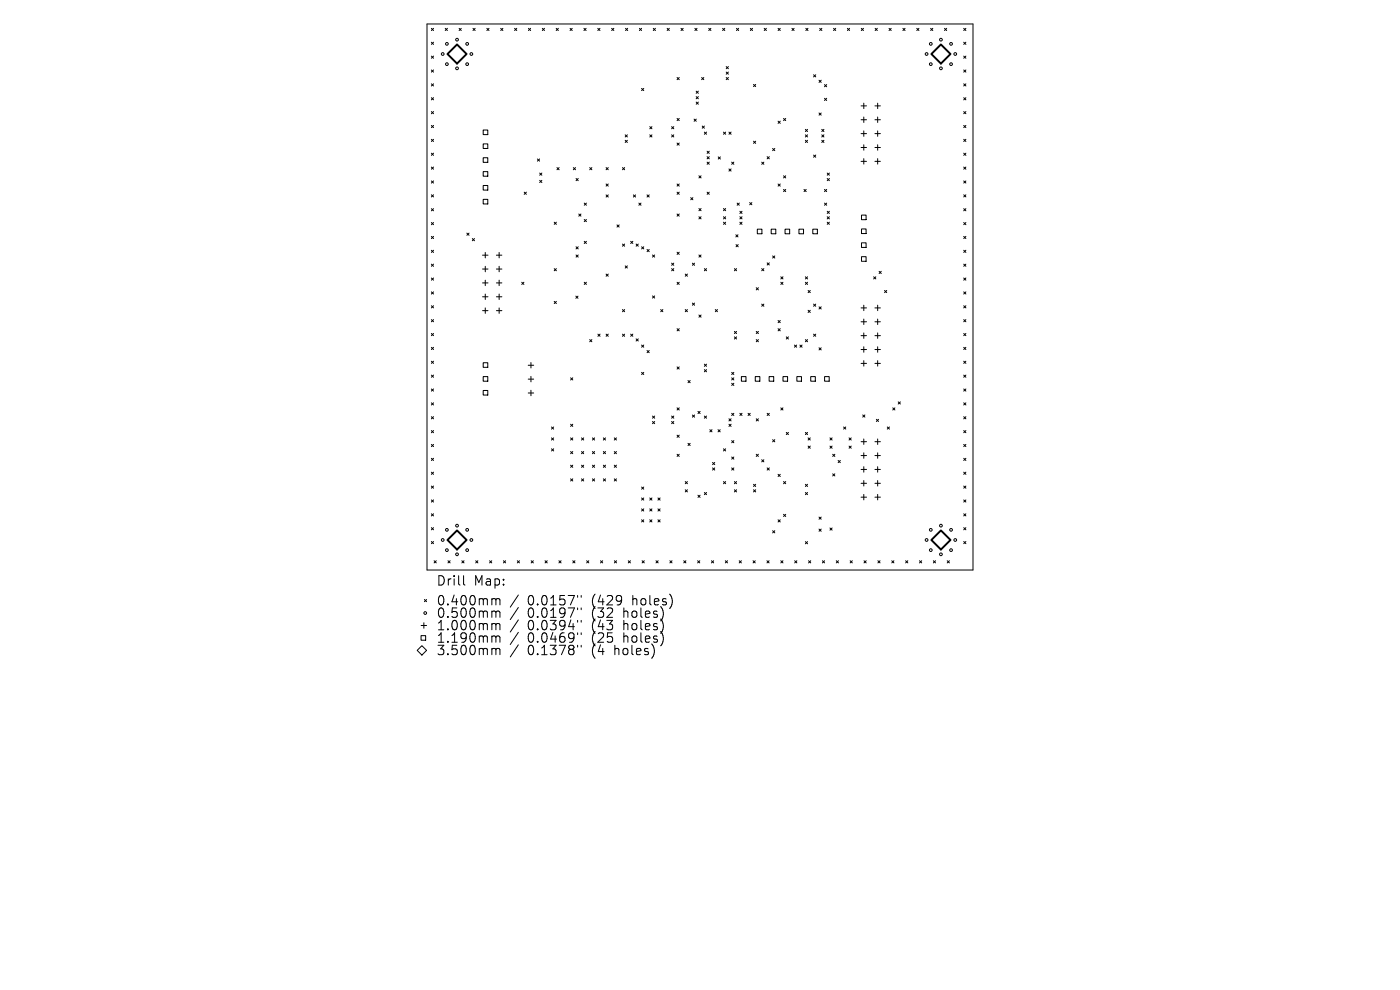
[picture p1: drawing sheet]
<svg xmlns="http://www.w3.org/2000/svg" width="297mm" height="210mm" viewBox="0 0 297 210" stroke-linecap="round" stroke-linejoin="round" font-family="sans-serif">
<defs><g id="words">
<g font-size="2.8">
<text x="92.5" y="124.5">Drill</text>
<text x="100.5" y="124.5">Map:</text>
<text x="92.5" y="128.7">0.400mm</text>
<text x="92.5" y="131.3">0.500mm</text>
<text x="111.9" y="128.7">0.0157&quot;</text>
<text x="111.9" y="131.3">0.0197&quot;</text>
<text x="125.7" y="128.7">(429</text>
<text x="125.7" y="131.3">(32</text>
<text x="132.5" y="131.3">holes)</text>
<text x="134.4" y="128.7">holes)</text>
<text x="92.5" y="134">1.000mm</text>
<text x="92.5" y="136.6">1.190mm</text>
<text x="111.9" y="134">0.0394&quot;</text>
<text x="111.9" y="136.6">0.0469&quot;</text>
<text x="125.7" y="134">(43</text>
<text x="125.7" y="136.6">(25</text>
<text x="132.5" y="134">holes)</text>
<text x="132.5" y="136.6">holes)</text>
<text x="92.5" y="139.3">3.500mm</text>
<text x="111.9" y="139.3">0.1378&quot;</text>
<text x="125.7" y="139.3">(4</text>
<text x="130.6" y="139.3">holes)</text>
</g>
</g></defs>
<g fill="none" stroke="#000" stroke-width=".21">
<path d="M90.6 5.1h115.8v115.8h-115.8zM91.5 6l.5 .5M91.5 9l.5 .4M91.5 11.9l.5 .5M91.5 14.8l.5 .5M91.5 17.8l.5 .4M92 6l-.5 .5M92 9l-.5 .4M92 11.9l-.5 .5M92 14.8l-.5 .5M92 17.8l-.5 .4M94.5 6l.4 .5"/>
<path d="M94.9 6l-.4 .5M97.4 6l.5 .5M97.9 6l-.5 .5M100.3 6l.5 .5M100.8 6l-.5 .5M103.3 6l.4 .5M103.7 6l-.4 .5M106.2 6l.5 .5M106.7 6l-.5 .5M109.2 6l.4 .5M109.6 6l-.4 .5M112.1 6l.5 .5"/>
<path d="M112.6 6l-.5 .5M115 6l.5 .5M115.5 6l-.5 .5M118 6l.5 .5M118.5 6l-.5 .5M120.9 6l.5 .5M121.4 6l-.5 .5M123.9 6l.4 .5M124.3 6l-.4 .5M126.8 6l.5 .5M127.3 6l-.5 .5M129.8 6l.4 .5"/>
<path d="M130.2 6l-.4 .5M132.7 6l.5 .5M133.2 6l-.5 .5M135.6 6l.5 .5M136.1 6l-.5 .5M136.1 18.8l.5 .4M136.6 18.8l-.5 .4M138.6 6l.4 .5M139 6l-.4 .5M141.5 6l.5 .5M142 6l-.5 .5M143.6 16.4l.5 .5"/>
<path d="M144.1 16.4l-.5 .5M144.5 6l.4 .5M144.9 6l-.4 .5M147.4 6l.5 .5M147.7 19.3l.5 .5M147.9 6l-.5 .5M148.2 19.3l-.5 .5M148.8 16.4l.5 .5M149.3 16.4l-.5 .5M150.4 6l.4 .5M150.8 6l-.4 .5M153.3 6l.5 .5"/>
<path d="M153.8 6l-.5 .5M154.1 14.1l.4 .5M154.1 15.3l.4 .4M154.1 16.4l.4 .5M154.5 16.4l-.4 .5M154.5 14.1l-.4 .5M154.5 15.3l-.4 .4M156.2 6l.5 .5M156.7 6l-.5 .5M159.2 6l.4 .5M159.6 6l-.4 .5M159.9 17.9l.4 .5"/>
<path d="M160.3 17.9l-.4 .5M162.1 6l.5 .5M162.6 6l-.5 .5M165.1 6l.4 .5M165.5 6l-.4 .5M168 6l.5 .5M168.5 6l-.5 .5M170.9 6l.5 .5M171.4 6l-.5 .5M172.6 15.9l.5 .4M173.1 15.9l-.5 .4M173.8 17l.4 .5"/>
<path d="M173.9 6l.5 .5M174.2 17l-.4 .5M174.4 6l-.5 .5M174.9 17.9l.5 .5M175.4 17.9l-.5 .5M176.8 6l.5 .5M177.3 6l-.5 .5M179.8 6l.4 .5M180.2 6l-.4 .5M182.7 6l.5 .5M183.2 6l-.5 .5M185.7 6l.4 .5"/>
<path d="M186.1 6l-.4 .5M188.6 6l.5 .5M189.1 6l-.5 .5M191.5 6l.5 .5M192 6l-.5 .5M194.5 6l.4 .5M194.9 6l-.4 .5M197.4 6l.5 .5M197.9 6l-.5 .5M200.4 6l.4 .5M200.8 6l-.4 .5M204.4 6l.5 .5"/>
<path d="M204.4 9l.5 .4M204.4 11.9l.5 .5M204.4 14.8l.5 .5M204.4 17.8l.5 .4M204.9 6l-.5 .5M204.9 9l-.5 .4M204.9 11.9l-.5 .5M204.9 14.8l-.5 .5M204.9 17.8l-.5 .4M91.5 20.7l.5 .5M91.5 23.7l.5 .4M91.5 26.6l.5 .5"/>
<path d="M91.5 29.6l.5 .4M91.5 32.5l.5 .5M91.5 35.4l.5 .5M91.5 38.4l.5 .4M92 20.7l-.5 .5M92 23.7l-.5 .4M92 26.6l-.5 .5M92 29.6l-.5 .4M92 32.5l-.5 .5M92 35.4l-.5 .5M92 38.4l-.5 .4M102.5 27.6h1v1h-1z"/>
<path d="M102.5 30.5h1v1h-1zM102.5 33.5h1v.9h-1zM102.5 36.4h1v1h-1zM102.5 39.3h1v1h-1zM114 33.7l.5 .5M114.5 33.7l-.5 .5M114.5 36.7l.5 .5M114.5 38.3l.5 .4M115 36.7l-.5 .5M115 38.3l-.5 .4M118.2 35.6l.4 .4M118.6 35.6l-.4 .4"/>
<path d="M121.6 35.6l.5 .4M122.1 35.6l-.5 .4M122.2 37.9l.5 .4M122.7 37.9l-.5 .4M125.1 35.6l.5 .4M125.6 35.6l-.5 .4M128.6 39l.4 .5M128.6 35.6l.4 .4M129 35.6l-.4 .4M129 39l-.4 .5M132.1 35.6l.4 .4M132.5 35.6l-.4 .4"/>
<path d="M132.6 28.6l.5 .5M132.6 29.8l.5 .4M133.1 28.6l-.5 .5M133.1 29.8l-.5 .4M137.8 26.9l.5 .4M137.8 28.6l.5 .5M138.3 26.9l-.5 .4M138.3 28.6l-.5 .5M142.5 26.9l.4 .4M142.5 28.6l.4 .5M142.9 28.6l-.4 .5M142.9 26.9l-.4 .4"/>
<path d="M143.6 25.1l.5 .5M143.6 30.3l.5 .5M143.6 39l.5 .5M144.1 30.3l-.5 .5M144.1 25.1l-.5 .5M144.1 39l-.5 .5M147.3 25.3l.4 .4M147.7 20.5l.5 .5M147.7 21.7l.5 .4M147.7 25.3l-.4 .4M148.2 20.5l-.5 .5M148.2 21.7l-.5 .4"/>
<path d="M148.3 37.3l.4 .5M148.7 37.3l-.4 .5M149 26.7l.4 .5M149.4 28l.5 .5M149.4 26.7l-.4 .5M149.9 28l-.5 .5M150 32.1l.5 .4M150 34.4l.5 .5M150 33.2l.5 .5M150.5 34.4l-.5 .5M150.5 32.1l-.5 .4M150.5 33.2l-.5 .5"/>
<path d="M152.4 33.3l.4 .4M152.8 33.3l-.4 .4M153.5 28l.4 .5M153.9 28l-.4 .5M154.6 28l.5 .5M154.6 35.8l.5 .5M155.1 28l-.5 .5M155.1 35.8l-.5 .5M155.2 34.4l.5 .5M155.7 34.4l-.5 .5M159.9 29.9l.4 .5M160.3 29.9l-.4 .5"/>
<path d="M161.6 34.4l.5 .5M162.1 34.4l-.5 .5M162.7 33.2l.5 .5M163.2 33.2l-.5 .5M163.9 31.5l.5 .5M164.4 31.5l-.5 .5M165.1 39l.4 .5M165.1 25.7l.4 .5M165.5 25.7l-.4 .5M165.5 39l-.4 .5M166.2 25.1l.5 .5M166.2 37.3l.5 .5"/>
<path d="M166.7 37.3l-.5 .5M166.7 25.1l-.5 .5M170.9 27.4l.4 .5M170.9 28.6l.4 .5M170.9 29.8l.4 .4M171.3 28.6l-.4 .5M171.3 27.4l-.4 .5M171.3 29.8l-.4 .4M172.6 32.9l.5 .5M173.1 32.9l-.5 .5M173.8 24l.4 .4M174.2 24l-.4 .4"/>
<path d="M174.3 27.4l.5 .5M174.3 28.6l.5 .5M174.3 29.8l.5 .4M174.8 28.6l-.5 .5M174.8 27.4l-.5 .5M174.8 29.8l-.5 .4M174.9 20.9l.5 .4M175.4 20.9l-.5 .4M175.5 36.7l.5 .5M175.5 37.9l.5 .4M176 37.9l-.5 .4M176 36.7l-.5 .5"/>
<path d="M182.7 22.5h1.1M182.7 25.4h1.1M182.7 28.3h1.1M182.7 31.3h1.1M182.7 34.2h1.1M183.3 21.9v1.1M183.3 24.8v1.2M183.3 27.8v1.1M183.3 30.7v1.2M183.3 33.7v1.1M185.6 22.5h1.2M185.6 25.4h1.2"/>
<path d="M185.6 28.3h1.2M185.6 31.3h1.2M185.6 34.2h1.2M186.2 21.9v1.1M186.2 24.8v1.2M186.2 27.8v1.1M186.2 30.7v1.2M186.2 33.7v1.1M204.4 20.7l.5 .5M204.4 23.7l.5 .4M204.4 26.6l.5 .5M204.4 29.6l.5 .4"/>
<path d="M204.4 32.5l.5 .5M204.4 35.4l.5 .5M204.4 38.4l.5 .4M204.9 20.7l-.5 .5M204.9 23.7l-.5 .4M204.9 26.6l-.5 .5M204.9 29.6l-.5 .4M204.9 32.5l-.5 .5M204.9 35.4l-.5 .5M204.9 38.4l-.5 .4M91.5 41.3l.5 .5M91.5 44.3l.5 .4"/>
<path d="M91.5 47.2l.5 .5M91.5 50.1l.5 .5M91.5 53.1l.5 .5M91.5 56l.5 .5M91.5 59l.5 .4M92 41.3l-.5 .5M92 44.3l-.5 .4M92 47.2l-.5 .5M92 50.1l-.5 .5M92 53.1l-.5 .5M92 56l-.5 .5M92 59l-.5 .4"/>
<path d="M99 49.4l.5 .5M99.5 49.4l-.5 .5M100.2 50.6l.5 .5M100.7 50.6l-.5 .5M102.4 54.1h1.1M102.4 57.1h1.1M102.5 42.3h1v1h-1zM102.9 53.6v1.1M102.9 56.5v1.2M102.9 59.4v1.2M105.3 54.1h1.2M105.3 57.1h1.2"/>
<path d="M105.9 53.6v1.1M105.9 56.5v1.2M105.9 59.4v1.2M110.7 59.9l.4 .4M111.1 59.9l-.4 .4M111.2 40.8l.5 .4M111.7 40.8l-.5 .4M117.6 47.1l.4 .5M117.6 57l.4 .4M118 47.1l-.4 .5M118 57l-.4 .4M122.2 52.3l.5 .5"/>
<path d="M122.2 54.1l.5 .4M122.7 52.3l-.5 .5M122.7 54.1l-.5 .4M122.8 45.4l.4 .5M123.2 45.4l-.4 .5M123.9 46.6l.5 .4M123.9 43.1l.5 .4M123.9 51.2l.5 .5M123.9 59.9l.5 .4M124.4 46.6l-.5 .4M124.4 43.1l-.5 .4M124.4 51.2l-.5 .5"/>
<path d="M124.4 59.9l-.5 .4M128.6 58.1l.4 .5M128.6 41.3l.4 .5M129 41.3l-.4 .5M129 58.1l-.4 .5M130.9 47.7l.5 .5M131.4 47.7l-.5 .5M132.1 51.8l.4 .4M132.5 51.8l-.4 .4M132.6 56.4l.5 .5M133.1 56.4l-.5 .5M133.8 51.2l.5 .5"/>
<path d="M134.3 51.2l-.5 .5M134.4 41.3l.4 .5M134.8 41.3l-.4 .5M134.9 51.8l.5 .4M135.4 51.8l-.5 .4M135.5 43.1l.5 .4M136 43.1l-.5 .4M136.1 52.3l.5 .5M136.6 52.3l-.5 .5M137.3 52.9l.4 .5M137.3 41.3l.4 .5M137.7 41.3l-.4 .5"/>
<path d="M137.7 52.9l-.4 .5M138.4 54.1l.5 .4M138.9 54.1l-.5 .4M142.5 55.8l.4 .5M142.5 57l.4 .4M142.9 57l-.4 .4M142.9 55.8l-.4 .5M143.6 59.9l.5 .4M143.6 40.8l.5 .4M143.6 45.4l.5 .5M143.6 53.5l.5 .5M144.1 53.5l-.5 .5"/>
<path d="M144.1 45.4l-.5 .5M144.1 40.8l-.5 .4M144.1 59.9l-.5 .4M145.4 58.1l.4 .5M145.8 58.1l-.4 .5M146.5 41.9l.5 .5M146.9 55.8l.5 .5M147 41.9l-.5 .5M147.4 55.8l-.5 .5M148.3 44.2l.4 .5M148.3 46l.4 .4M148.3 54.1l.4 .4"/>
<path d="M148.7 44.2l-.4 .5M148.7 46l-.4 .4M148.7 54.1l-.4 .4M149.4 57l.5 .4M149.9 57l-.5 .4M150 40.8l.5 .4M150.5 40.8l-.5 .4M153.5 44.2l.4 .5M153.5 46l.4 .4M153.5 47.1l.4 .5M153.9 46l-.4 .4M153.9 44.2l-.4 .5"/>
<path d="M153.9 47.1l-.4 .5M155.8 57l.5 .4M156.1 49.8l.5 .5M156.1 51.9l.5 .5M156.3 57l-.5 .4M156.4 43.1l.4 .4M156.6 49.8l-.5 .5M156.6 51.9l-.5 .5M156.8 43.1l-.4 .4M157 44.8l.4 .5M157 46l.4 .4M157 47.1l.4 .5"/>
<path d="M157.4 46l-.4 .4M157.4 44.8l-.4 .5M157.4 47.1l-.4 .5M159 43l.5 .4M159.5 43l-.5 .4M160.7 48.6h.9v1h-.9zM161.6 57l.5 .4M162.1 57l-.5 .4M162.7 55.8l.5 .4M163.2 55.8l-.5 .4M163.6 48.6h1v1h-1zM163.9 54.3l.5 .4"/>
<path d="M164.4 54.3l-.5 .4M165.6 58.7l.5 .5M165.6 59.9l.5 .4M166.1 58.7l-.5 .5M166.1 59.9l-.5 .4M166.2 40.2l.5 .4M166.5 48.6h1v1h-1zM166.7 40.2l-.5 .4M169.5 48.6h1v1h-1zM170.6 40.2l.4 .4M170.9 58.7l.4 .5M170.9 59.9l.4 .4"/>
<path d="M171 40.2l-.4 .4M171.3 58.7l-.4 .5M171.3 59.9l-.4 .4M172.4 48.6h1v1h-1zM174.9 40.2l.5 .4M174.9 43.1l.5 .4M175.4 40.2l-.5 .4M175.4 43.1l-.5 .4M175.5 46l.5 .4M175.5 44.8l.5 .5M175.5 47.1l.5 .5M176 46l-.5 .4"/>
<path d="M176 44.8l-.5 .5M176 47.1l-.5 .5M182.8 45.6h.9v1h-.9zM182.8 48.6h.9v.9h-.9zM182.8 51.5h.9v1h-.9zM182.8 54.5h.9v.9h-.9zM185.3 58.7l.5 .5M185.8 58.7l-.5 .5M186.5 57.6l.5 .4M187 57.6l-.5 .4M204.4 41.3l.5 .5M204.4 44.3l.5 .4"/>
<path d="M204.4 47.2l.5 .5M204.4 50.1l.5 .5M204.4 53.1l.5 .5M204.4 56l.5 .5M204.4 59l.5 .4M204.9 41.3l-.5 .5M204.9 44.3l-.5 .4M204.9 47.2l-.5 .5M204.9 50.1l-.5 .5M204.9 53.1l-.5 .5M204.9 56l-.5 .5M204.9 59l-.5 .4"/>
<path d="M91.5 61.9l.5 .5M91.5 64.9l.5 .4M91.5 67.8l.5 .5M91.5 70.7l.5 .5M91.5 73.7l.5 .4M91.5 76.6l.5 .5M91.5 79.6l.5 .4M92 61.9l-.5 .5M92 64.9l-.5 .4M92 67.8l-.5 .5M92 70.7l-.5 .5M92 73.7l-.5 .4"/>
<path d="M92 76.6l-.5 .5M92 79.6l-.5 .4M102.4 60h1.1M102.4 63h1.1M102.4 65.9h1.1M102.5 76.9h1v1h-1zM102.5 79.9h1v1h-1zM102.9 62.4v1.1M102.9 65.3v1.2M105.3 60h1.2M105.3 63h1.2M105.3 65.9h1.2"/>
<path d="M105.9 62.4v1.1M105.9 65.3v1.2M112.1 77.5h1.1M112.6 76.9v1.2M112.6 79.8v1.2M117.6 63.9l.4 .5M118 63.9l-.4 .5M122.2 62.8l.4 .5M122.6 62.8l-.4 .5M125.1 72l.5 .5M125.6 72l-.5 .5M126.8 70.9l.5 .4"/>
<path d="M127.3 70.9l-.5 .4M128.6 70.9l.4 .4M129 70.9l-.4 .4M132.1 65.7l.4 .4M132.1 70.9l.4 .4M132.5 65.7l-.4 .4M132.5 70.9l-.4 .4M133.8 70.9l.5 .4M134.3 70.9l-.5 .4M134.9 71.9l.5 .4M135.4 71.9l-.5 .4M136.1 73.2l.5 .5"/>
<path d="M136.1 79l.5 .5M136.6 79l-.5 .5M136.6 73.2l-.5 .5M137.3 74.4l.4 .4M137.7 74.4l-.4 .4M138.4 62.8l.5 .4M138.9 62.8l-.5 .4M140.2 65.7l.4 .4M140.6 65.7l-.4 .4M143.6 69.7l.5 .5M143.6 77.8l.5 .5M144.1 77.8l-.5 .5"/>
<path d="M144.1 69.7l-.5 .5M145.4 65.7l.4 .4M145.8 65.7l-.4 .4M146.9 64.3l.5 .5M147.4 64.3l-.5 .5M148.3 66.8l.4 .5M148.7 66.8l-.4 .5M149.4 77.2l.5 .5M149.4 78.4l.5 .5M149.9 78.4l-.5 .5M149.9 77.2l-.5 .5M151.7 65.7l.5 .4"/>
<path d="M152.2 65.7l-.5 .4M155.2 79l.5 .5M155.7 79l-.5 .5M155.8 70.3l.5 .5M155.8 71.5l.5 .4M156.3 71.5l-.5 .4M156.3 70.3l-.5 .5M157.3 79.9h1v1h-1zM160.2 79.9h1v1h-1zM160.4 61l.5 .5M160.4 70.3l.5 .5M160.4 72l.5 .5"/>
<path d="M160.9 61l-.5 .5M160.9 70.3l-.5 .5M160.9 72l-.5 .5M161.6 64.5l.5 .5M162.1 64.5l-.5 .5M163.2 79.9h.9v1h-.9zM165.1 68l.4 .4M165.1 69.7l.4 .5M165.5 68l-.4 .4M165.5 69.7l-.4 .5M166.1 79.9h1v1h-1zM166.8 71.5l.5 .4"/>
<path d="M167.3 71.5l-.5 .4M168.5 73.2l.5 .5M169 73.2l-.5 .5M169 79.9h1v1h-1zM169.7 73.2l.5 .5M170.2 73.2l-.5 .5M170.9 72l.4 .5M171.3 72l-.4 .5M171.4 61.6l.5 .5M171.4 65.8l.5 .5M171.9 61.6l-.5 .5M171.9 65.8l-.5 .5"/>
<path d="M172 79.9h1v1h-1zM172.6 64.5l.5 .5M172.6 70.9l.5 .4M173.1 64.5l-.5 .5M173.1 70.9l-.5 .4M173.8 65.1l.4 .5M173.8 73.8l.4 .4M174.2 65.1l-.4 .5M174.2 73.8l-.4 .4M174.9 79.9h1v1h-1zM182.7 65.3h1.1M182.7 68.3h1.1"/>
<path d="M182.7 71.2h1.1M182.7 74.1h1.1M182.7 77.1h1.1M183.3 64.7v1.2M183.3 67.7v1.1M183.3 70.6v1.2M183.3 73.6v1.1M183.3 76.5v1.2M185.6 65.3h1.2M185.6 68.3h1.2M185.6 71.2h1.2M185.6 74.1h1.2"/>
<path d="M185.6 77.1h1.2M186.2 64.7v1.2M186.2 67.7v1.1M186.2 70.6v1.2M186.2 73.6v1.1M186.2 76.5v1.2M187.7 61.6l.4 .5M188.1 61.6l-.4 .5M204.4 73.7l.5 .4M204.4 61.9l.5 .5M204.4 64.9l.5 .4M204.4 67.8l.5 .5"/>
<path d="M204.4 70.7l.5 .5M204.4 76.6l.5 .5M204.4 79.6l.5 .4M204.9 61.9l-.5 .5M204.9 64.9l-.5 .4M204.9 67.8l-.5 .5M204.9 70.7l-.5 .5M204.9 73.7l-.5 .4M204.9 76.6l-.5 .5M204.9 79.6l-.5 .4M91.5 82.5l.5 .5M91.5 85.5l.5 .4"/>
<path d="M91.5 88.4l.5 .5M91.5 91.3l.5 .5M91.5 94.3l.5 .4M91.5 97.2l.5 .5M92 82.5l-.5 .5M92 85.5l-.5 .4M92 88.4l-.5 .5M92 91.3l-.5 .5M92 94.3l-.5 .4M92 97.2l-.5 .5M102.5 82.8h1v1h-1zM112.1 80.4h1.1"/>
<path d="M112.1 83.4h1.1M112.6 82.8v1.1M117 90.6l.5 .4M117 92.9l.5 .4M117 95.2l.5 .5M117.5 90.6l-.5 .4M117.5 92.9l-.5 .4M117.5 95.2l-.5 .5M121 80.1l.5 .5M121 90l.5 .5M121 92.9l.5 .4M121 95.8l.5 .4"/>
<path d="M121 98.7l.5 .4M121.5 90l-.5 .5M121.5 92.9l-.5 .4M121.5 80.1l-.5 .5M121.5 95.8l-.5 .4M121.5 98.7l-.5 .4M123.4 92.9l.4 .4M123.4 95.8l.4 .4M123.4 98.7l.4 .4M123.8 92.9l-.4 .4M123.8 95.8l-.4 .4M123.8 98.7l-.4 .4"/>
<path d="M125.7 92.9l.4 .4M125.7 95.8l.4 .4M125.7 98.7l.4 .4M126.1 92.9l-.4 .4M126.1 95.8l-.4 .4M126.1 98.7l-.4 .4M128 92.9l.5 .4M128 95.8l.5 .4M128 98.7l.5 .4M128.5 92.9l-.5 .4M128.5 95.8l-.5 .4M128.5 98.7l-.5 .4"/>
<path d="M130.3 92.9l.5 .4M130.3 95.8l.5 .4M130.3 98.7l.5 .4M130.8 92.9l-.5 .4M130.8 95.8l-.5 .4M130.8 98.7l-.5 .4M138.4 88.3l.5 .4M138.4 89.4l.5 .5M138.9 88.3l-.5 .4M138.9 89.4l-.5 .5M142.5 88.3l.4 .4M142.5 89.4l.4 .5"/>
<path d="M142.9 89.4l-.4 .5M142.9 88.3l-.4 .4M143.6 86.5l.5 .5M143.6 92.3l.5 .5M143.6 96.4l.5 .4M144.1 86.5l-.5 .5M144.1 92.3l-.5 .5M144.1 96.4l-.5 .4M146 80.7l.4 .5M146 94l.4 .5M146.4 94l-.4 .5M146.4 80.7l-.4 .5"/>
<path d="M146.9 88l.5 .5M147.4 88l-.5 .5M148.1 87.3l.4 .4M148.5 87.3l-.4 .4M149.4 88.3l.5 .4M149.9 88.3l-.5 .4M150.6 91.1l.4 .5M151 91.1l-.4 .5M151.2 98.1l.4 .5M151.2 99.3l.4 .4M151.6 98.1l-.4 .5M151.6 99.3l-.4 .4"/>
<path d="M152.3 91.1l.5 .5M152.8 91.1l-.5 .5M153.5 95.2l.4 .5M153.9 95.2l-.4 .5M154.6 88.8l.5 .5M154.6 90l.5 .5M155.1 88.8l-.5 .5M155.1 90l-.5 .5M155.2 81.3l.5 .5M155.2 96.9l.5 .5M155.2 80.1l.5 .5M155.2 87.7l.5 .4"/>
<path d="M155.2 93.5l.5 .4M155.2 99.3l.5 .4M155.7 80.1l-.5 .5M155.7 93.5l-.5 .4M155.7 81.3l-.5 .5M155.7 87.7l-.5 .4M155.7 96.9l-.5 .5M155.7 99.3l-.5 .4M157 87.7l.4 .4M157.4 87.7l-.4 .4M158.7 87.7l.5 .4M159.2 87.7l-.5 .4"/>
<path d="M160.4 88.8l.5 .5M160.4 96.4l.5 .4M160.9 88.8l-.5 .5M160.9 96.4l-.5 .4M161.6 97.5l.5 .5M162.1 97.5l-.5 .5M162.7 87.7l.5 .4M162.7 99.3l.5 .4M163.2 87.7l-.5 .4M163.2 99.3l-.5 .4M163.9 93.3l.5 .4M164.4 93.3l-.5 .4"/>
<path d="M165.6 86.5l.5 .5M166.1 86.5l-.5 .5M166.8 91.7l.5 .5M167.3 91.7l-.5 .5M170.9 91.7l.4 .5M171.3 91.7l-.4 .5M171.4 92.9l.5 .4M171.4 94.6l.5 .5M171.9 92.9l-.5 .4M171.9 94.6l-.5 .5M176.1 92.9l.4 .4M176.1 94.6l.4 .5"/>
<path d="M176.5 92.9l-.4 .4M176.5 94.6l-.4 .5M176.6 96.4l.5 .4M177.1 96.4l-.5 .4M177.8 97.7l.5 .4M178.3 97.7l-.5 .4M179 90.6l.4 .4M179.4 90.6l-.4 .4M180.1 92.9l.5 .4M180.1 94.6l.5 .5M180.6 92.9l-.5 .4M180.6 94.6l-.5 .5"/>
<path d="M182.7 93.7h1.1M182.7 96.6h1.1M182.7 99.6h1.1M183 88l.5 .5M183.3 93.1v1.2M183.3 96.1v1.1M183.3 99v1.2M183.5 88l-.5 .5M185.6 93.7h1.2M185.6 96.6h1.2M185.6 99.6h1.2M185.9 88.9l.5 .5"/>
<path d="M186.2 93.1v1.2M186.2 96.1v1.1M186.2 99v1.2M186.4 88.9l-.5 .5M188.2 90.6l.5 .4M188.7 90.6l-.5 .4M189.4 86.5l.5 .5M189.9 86.5l-.5 .5M190.5 85.2l.5 .5M191 85.2l-.5 .5M204.4 82.5l.5 .5M204.4 85.5l.5 .4"/>
<path d="M204.4 88.4l.5 .5M204.4 91.3l.5 .5M204.4 94.3l.5 .4M204.4 97.2l.5 .5M204.9 82.5l-.5 .5M204.9 85.5l-.5 .4M204.9 88.4l-.5 .5M204.9 91.3l-.5 .5M204.9 94.3l-.5 .4M204.9 97.2l-.5 .5M91.5 100.2l.5 .4M91.5 103.1l.5 .5"/>
<path d="M91.5 106l.5 .5M91.5 109l.5 .5M91.5 111.9l.5 .5M91.5 114.9l.5 .4M92 100.2l-.5 .4M92 103.1l-.5 .5M92 106l-.5 .5M92 109l-.5 .5M92 111.9l-.5 .5M92 114.9l-.5 .4M92.1 118.9l.5 .5M92.6 118.9l-.5 .5"/>
<path d="M95 118.9l.5 .5M95.5 118.9l-.5 .5M98 118.9l.4 .5M98.4 118.9l-.4 .5M100.9 118.9l.5 .5M101.4 118.9l-.5 .5M103.9 118.9l.4 .5M104.3 118.9l-.4 .5M106.8 118.9l.5 .5M107.3 118.9l-.5 .5M109.7 118.9l.5 .5M110.2 118.9l-.5 .5"/>
<path d="M112.7 118.9l.4 .5M113.1 118.9l-.4 .5M115.6 118.9l.5 .5M116.1 118.9l-.5 .5M118.6 118.9l.4 .5M119 118.9l-.4 .5M121 101.6l.5 .4M121.5 101.6l-.5 .4M121.5 118.9l.5 .5M122 118.9l-.5 .5M123.4 101.6l.4 .4M123.8 101.6l-.4 .4"/>
<path d="M124.5 118.9l.4 .5M124.9 118.9l-.4 .5M125.7 101.6l.4 .4M126.1 101.6l-.4 .4M127.4 118.9l.5 .5M127.9 118.9l-.5 .5M128 101.6l.5 .4M128.5 101.6l-.5 .4M130.3 101.6l.5 .4M130.3 118.9l.5 .5M130.8 101.6l-.5 .4M130.8 118.9l-.5 .5"/>
<path d="M133.3 118.9l.4 .5M133.7 118.9l-.4 .5M136.1 107.9l.5 .5M136.1 105.6l.5 .5M136.1 103.3l.5 .5M136.1 110.3l.5 .4M136.2 118.9l.5 .5M136.6 110.3l-.5 .4M136.6 103.3l-.5 .5M136.6 105.6l-.5 .5M136.6 107.9l-.5 .5M136.7 118.9l-.5 .5"/>
<path d="M137.8 105.6l.5 .5M137.8 107.9l.5 .5M137.8 110.3l.5 .4M138.3 105.6l-.5 .5M138.3 107.9l-.5 .5M138.3 110.3l-.5 .4M139.2 118.9l.4 .5M139.6 105.6l.4 .5M139.6 107.9l.4 .5M139.6 110.3l.4 .4M139.6 118.9l-.4 .5M140 105.6l-.4 .5"/>
<path d="M140 107.9l-.4 .5M140 110.3l-.4 .4M142.1 118.9l.5 .5M142.6 118.9l-.5 .5M145 118.9l.5 .5M145.4 102.2l.4 .4M145.4 103.9l.4 .5M145.5 118.9l-.5 .5M145.8 103.9l-.4 .5M145.8 102.2l-.4 .4M148 118.9l.5 .5M148.1 105l.4 .5"/>
<path d="M148.5 118.9l-.5 .5M148.5 105l-.4 .5M149.4 104.5l.5 .4M149.9 104.5l-.5 .4M150.9 118.9l.5 .5M151.4 118.9l-.5 .5M153.5 102.2l.4 .4M153.9 118.9l.4 .5M153.9 102.2l-.4 .4M154.3 118.9l-.4 .5M155.8 103.9l.5 .5M155.8 102.2l.5 .4"/>
<path d="M156.3 102.2l-.5 .4M156.3 103.9l-.5 .5M156.8 118.9l.5 .5M157.3 118.9l-.5 .5M159.8 118.9l.4 .5M159.9 102.7l.4 .5M159.9 103.9l.4 .5M160.2 118.9l-.4 .5M160.3 102.7l-.4 .5M160.3 103.9l-.4 .5M162.7 118.9l.5 .5M163.2 118.9l-.5 .5"/>
<path d="M163.9 112.6l.5 .4M164.4 112.6l-.5 .4M165.1 100.6l.4 .5M165.1 110.3l.4 .4M165.5 100.6l-.4 .5M165.5 110.3l-.4 .4M165.6 118.9l.5 .5M166.1 118.9l-.5 .5M166.2 102.2l.5 .4M166.2 109.1l.5 .5M166.7 109.1l-.5 .5M166.7 102.2l-.5 .4"/>
<path d="M168.6 118.9l.4 .5M169 118.9l-.4 .5M170.9 114.9l.4 .5M170.9 102.7l.4 .5M170.9 104.5l.4 .4M171.3 104.5l-.4 .4M171.3 102.7l-.4 .5M171.3 114.9l-.4 .5M171.5 118.9l.5 .5M172 118.9l-.5 .5M173.7 112.2l.5 .5M173.8 109.7l.4 .4"/>
<path d="M174.2 112.2l-.5 .5M174.2 109.7l-.4 .4M174.5 118.9l.4 .5M174.9 118.9l-.4 .5M176.1 112l.4 .5M176.5 112l-.4 .5M176.6 100.5l.5 .5M177.1 100.5l-.5 .5M177.4 118.9l.5 .5M177.9 118.9l-.5 .5M180.4 118.9l.4 .5M180.8 118.9l-.4 .5"/>
<path d="M182.7 102.5h1.1M182.7 105.5h1.1M183.3 101.9v1.2M183.3 104.9v1.1M183.3 118.9l.5 .5M183.8 118.9l-.5 .5M185.6 102.5h1.2M185.6 105.5h1.2M186.2 101.9v1.2M186.2 104.9v1.1M186.2 118.9l.5 .5M186.7 118.9l-.5 .5"/>
<path d="M189.2 118.9l.4 .5M189.6 118.9l-.4 .5M192.1 118.9l.5 .5M192.6 118.9l-.5 .5M195.1 118.9l.4 .5M195.5 118.9l-.4 .5M198 118.9l.5 .5M198.5 118.9l-.5 .5M200.9 118.9l.5 .5M201.4 118.9l-.5 .5M204.4 106l.5 .5M204.4 109l.5 .5"/>
<path d="M204.4 100.2l.5 .4M204.4 103.1l.5 .5M204.4 111.9l.5 .5M204.4 114.9l.5 .4M204.9 100.2l-.5 .4M204.9 103.1l-.5 .5M204.9 106l-.5 .5M204.9 109l-.5 .5M204.9 111.9l-.5 .5M204.9 114.9l-.5 .4M88.5 138l1-1 1 1-1 1zM89.3 134.8h1v1h-1z"/>
<path d="M89.3 132.7h1.2M89.9 132.1v1.2M90 127.2l.5 .4M90.5 127.2l-.5 .4M98.3 122.1v1.7l.3 .3M104.6 127l.5 .1 .1 .2M104.6 129.6h.3l.3 .3M104.6 132.3h.3l.3 .3M104.6 134.9h.3l.3 .3M104.6 137.5l.5 .1 .1 .2M105.2 127.3l.3-.3 .5 .1 .1 1.2M105.2 127.3v1"/>
<path d="M105.2 129.9v1.1M105.2 132.6v1M105.2 135.2v1M105.2 137.8v1.1M105.2 129.9l.3-.3 .5 .1 .1 1.3M105.2 132.6l.3-.3 .5 .1 .1 1.2M105.2 135.2l.3-.3 .5 .1 .1 1.2M105.2 137.8l.3-.3 .5 .1 .1 1.3M110 126.2l-1.8 2.6M110 128.9l-1.8 2.5M110 131.5l-1.8 2.6M110 134.1l-1.8 2.6"/>
<path d="M110 136.8l-1.8 2.6M122.5 126.3v.4M122.5 129v.3M122.5 131.6v.4M122.5 134.2v.4M122.5 136.9v.4M123.3 126.3v.4M123.3 129v.3M123.3 131.6v.4M123.3 134.2v.4M123.3 136.9v.4"/>
<circle cx="93.9" cy="11.5" r=".29"/>
<circle cx="94.8" cy="9.3" r=".29"/>
<circle cx="94.8" cy="13.6" r=".29"/>
<circle cx="97" cy="14.5" r=".29"/>
<circle cx="97" cy="8.4" r=".29"/>
<circle cx="99.1" cy="9.3" r=".29"/>
<circle cx="99.1" cy="13.6" r=".29"/>
<circle cx="100" cy="11.5" r=".29"/>
<circle cx="196.6" cy="11.5" r=".29"/>
<circle cx="197.5" cy="9.3" r=".29"/>
<circle cx="197.5" cy="13.6" r=".29"/>
<circle cx="199.6" cy="14.5" r=".29"/>
<circle cx="199.6" cy="8.4" r=".29"/>
<circle cx="201.8" cy="9.3" r=".29"/>
<circle cx="201.8" cy="13.6" r=".29"/>
<circle cx="202.7" cy="11.5" r=".29"/>
<circle cx="93.9" cy="114.5" r=".29"/>
<circle cx="94.8" cy="116.7" r=".29"/>
<circle cx="94.8" cy="112.4" r=".29"/>
<circle cx="97" cy="111.5" r=".29"/>
<circle cx="97" cy="117.6" r=".29"/>
<circle cx="99.1" cy="116.7" r=".29"/>
<circle cx="99.1" cy="112.4" r=".29"/>
<circle cx="100" cy="114.5" r=".29"/>
<circle cx="196.6" cy="114.5" r=".29"/>
<circle cx="197.5" cy="112.4" r=".29"/>
<circle cx="197.5" cy="116.7" r=".29"/>
<circle cx="199.6" cy="117.6" r=".29"/>
<circle cx="199.6" cy="111.5" r=".29"/>
<circle cx="201.8" cy="116.7" r=".29"/>
<circle cx="201.8" cy="112.4" r=".29"/>
<circle cx="202.7" cy="114.5" r=".29"/>
<circle cx="90.2" cy="130" r=".29"/>
</g>
<path d="M94.9 11.5l2.1-2.1 2 2.1-2 2zM197.6 11.5l2-2.1 2 2.1-2 2zM97 112.5l2 2-2 2.1-2.1-2.1zM199.6 112.5l2 2-2 2.1-2-2.1z" fill="none" stroke="#000" stroke-width=".41"/>
<use href="#words"/>
</svg>
